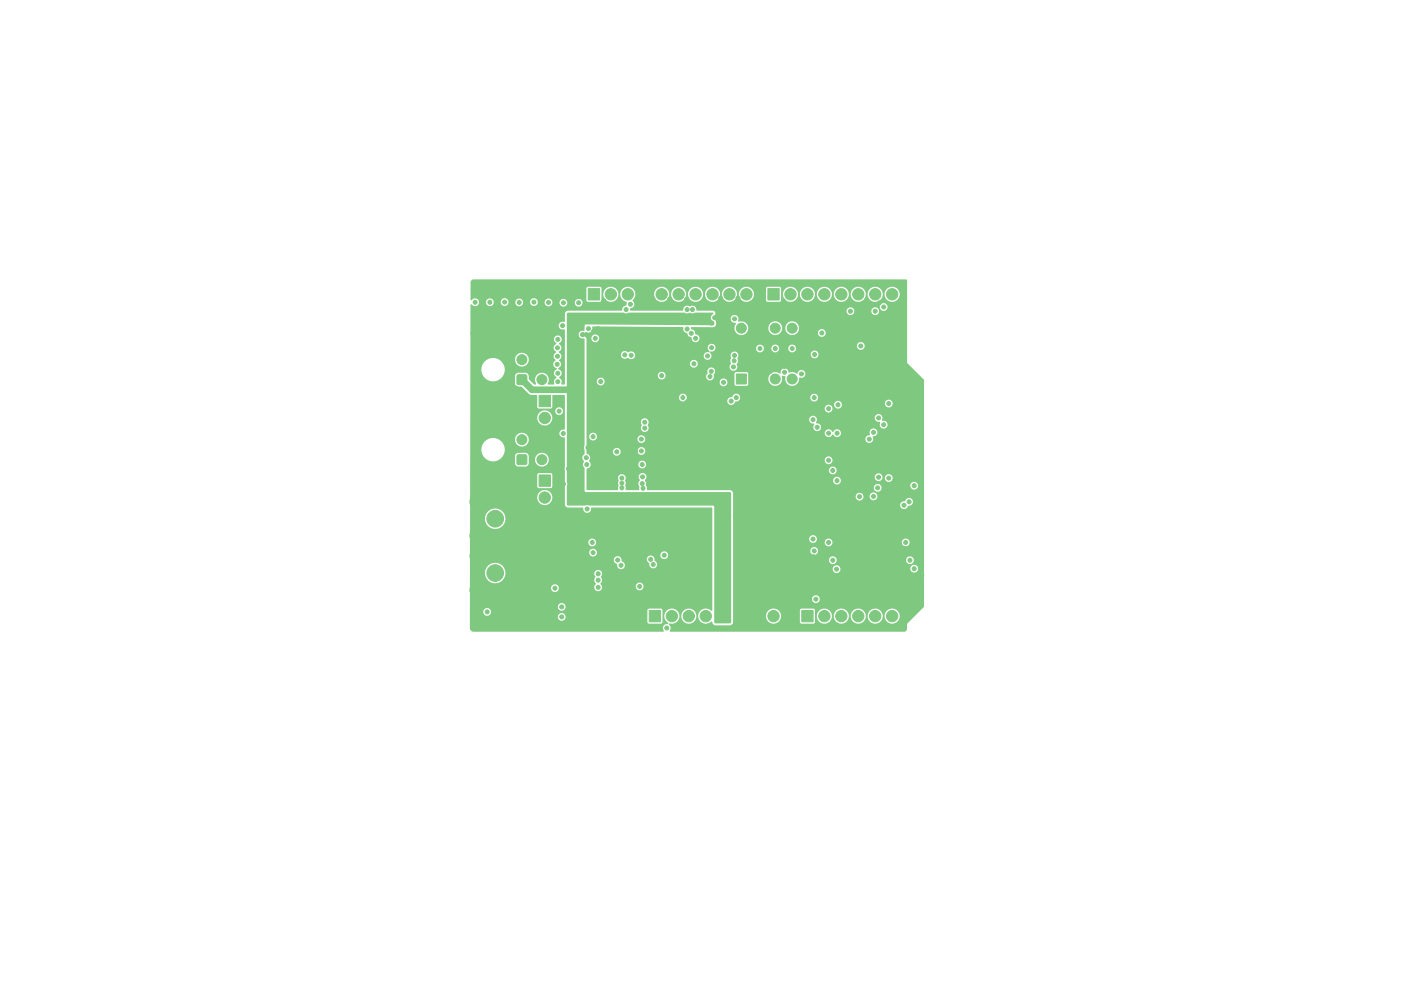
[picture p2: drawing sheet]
<svg xmlns="http://www.w3.org/2000/svg" width="210mm" height="148mm" viewBox="0 0 210 148" stroke-linecap="round" stroke-linejoin="round" font-family="sans-serif">
<g fill="#7fc87f" stroke="#7fc87f" stroke-width=".15">
<path d="M80.8 59.3h1.7v1.7h-1.7z"/>
<path d="M77.6 56.3h1.3v1.3h-1.3z"/>
<path d="M80.8 71.2h1.7v1.7h-1.7z"/>
<path d="M77.6 68.3h1.3v1.3h-1.3z"/>
<path d="M110.4 56.1h1.5v1.5h-1.5z"/>
<path d="M97.3 91.5h1.7v1.7h-1.7z"/>
<path d="M120.2 91.5h1.7v1.7h-1.7z"/>
<path d="M115.1 43.3h1.7v1.7h-1.7z"/>
<path d="M88.2 43.3h1.7v1.7h-1.7z"/>
<circle cx="81.7" cy="62.7" r=".85"/>
<circle cx="78.2" cy="53.9" r=".75"/>
<circle cx="81.2" cy="56.9" r=".75"/>
<circle cx="81.2" cy="53.9" r=".75"/>
<circle cx="74.2" cy="77.8" r="1.25"/>
<circle cx="76.8" cy="80.3" r="1.25"/>
<circle cx="76.8" cy="75.2" r="1.25"/>
<circle cx="71.7" cy="80.3" r="1.25"/>
<circle cx="71.7" cy="75.2" r="1.25"/>
<circle cx="81.7" cy="74.6" r=".85"/>
<circle cx="78.2" cy="65.9" r=".75"/>
<circle cx="81.2" cy="68.9" r=".75"/>
<circle cx="81.2" cy="65.9" r=".75"/>
<circle cx="74.2" cy="85.9" r="1.25"/>
<circle cx="76.8" cy="88.5" r="1.25"/>
<circle cx="76.8" cy="83.4" r="1.25"/>
<circle cx="71.7" cy="88.5" r="1.25"/>
<circle cx="71.7" cy="83.4" r="1.25"/>
<circle cx="111.1" cy="49.2" r=".75"/>
<circle cx="113.7" cy="49.2" r=".75"/>
<circle cx="116.2" cy="49.2" r=".75"/>
<circle cx="118.7" cy="49.2" r=".75"/>
<circle cx="118.7" cy="56.8" r=".75"/>
<circle cx="116.2" cy="56.8" r=".75"/>
<circle cx="113.7" cy="56.8" r=".75"/>
<circle cx="100.7" cy="92.4" r=".85"/>
<circle cx="103.3" cy="92.4" r=".85"/>
<circle cx="105.8" cy="92.4" r=".85"/>
<circle cx="108.3" cy="92.4" r=".85"/>
<circle cx="110.9" cy="92.4" r=".85"/>
<circle cx="113.4" cy="92.4" r=".85"/>
<circle cx="116" cy="92.4" r=".85"/>
<circle cx="123.6" cy="92.4" r=".85"/>
<circle cx="126.1" cy="92.4" r=".85"/>
<circle cx="128.7" cy="92.4" r=".85"/>
<circle cx="131.2" cy="92.4" r=".85"/>
<circle cx="133.7" cy="92.4" r=".85"/>
<circle cx="118.5" cy="44.1" r=".85"/>
<circle cx="121" cy="44.1" r=".85"/>
<circle cx="123.6" cy="44.1" r=".85"/>
<circle cx="126.1" cy="44.1" r=".85"/>
<circle cx="128.7" cy="44.1" r=".85"/>
<circle cx="131.2" cy="44.1" r=".85"/>
<circle cx="133.7" cy="44.1" r=".85"/>
<circle cx="91.6" cy="44.1" r=".85"/>
<circle cx="94.1" cy="44.1" r=".85"/>
<circle cx="96.6" cy="44.1" r=".85"/>
<circle cx="99.2" cy="44.1" r=".85"/>
<circle cx="101.7" cy="44.1" r=".85"/>
<circle cx="104.3" cy="44.1" r=".85"/>
<circle cx="106.8" cy="44.1" r=".85"/>
<circle cx="109.3" cy="44.1" r=".85"/>
<circle cx="111.9" cy="44.1" r=".85"/>
<circle cx="80" cy="82.5" r=".3"/>
<circle cx="87.5" cy="80" r=".3"/>
<circle cx="82.5" cy="80" r=".3"/>
<circle cx="82.5" cy="82.5" r=".3"/>
<circle cx="87.5" cy="82.5" r=".3"/>
<circle cx="85" cy="82.5" r=".3"/>
<circle cx="87.5" cy="85" r=".3"/>
<circle cx="85" cy="85" r=".3"/>
<circle cx="85" cy="87.5" r=".3"/>
<circle cx="85" cy="90" r=".3"/>
<circle cx="87.5" cy="90" r=".3"/>
<circle cx="87.5" cy="87.5" r=".3"/>
<circle cx="87.2" cy="90.8" r=".3"/>
<circle cx="86.2" cy="78.9" r=".3"/>
<circle cx="87.5" cy="78.9" r=".3"/>
<circle cx="92.5" cy="78.5" r=".3"/>
<circle cx="91.4" cy="80.4" r=".3"/>
<circle cx="91.4" cy="78.6" r=".3"/>
<circle cx="88" cy="69.7" r=".3"/>
<circle cx="87.9" cy="68.6" r=".3"/>
<circle cx="88.1" cy="67.1" r=".3"/>
<circle cx="89.6" cy="49.3" r=".3"/>
<circle cx="89.2" cy="50.7" r=".3"/>
<circle cx="88.2" cy="49.3" r=".3"/>
<circle cx="95.9" cy="87.9" r=".3"/>
<circle cx="110.4" cy="59.6" r=".3"/>
<circle cx="94.6" cy="53.3" r=".3"/>
<circle cx="93.9" cy="46.4" r=".3"/>
<circle cx="130.3" cy="65.8" r=".3"/>
<circle cx="137" cy="85.3" r=".3"/>
<circle cx="84.4" cy="65" r=".3"/>
<circle cx="108.5" cy="57.3" r=".3"/>
<circle cx="117.1" cy="79.6" r=".3"/>
<circle cx="126.4" cy="74.4" r=".3"/>
<circle cx="127.6" cy="66.6" r=".3"/>
<circle cx="120.3" cy="74.6" r=".3"/>
<circle cx="117.3" cy="73.6" r=".3"/>
<circle cx="117.1" cy="69.4" r=".3"/>
<circle cx="106.6" cy="55.7" r=".3"/>
<circle cx="99.2" cy="56.3" r=".3"/>
<circle cx="129" cy="51.9" r=".3"/>
<circle cx="104.3" cy="50.7" r=".3"/>
<circle cx="96.1" cy="65.8" r=".3"/>
<circle cx="118.7" cy="52.3" r=".3"/>
<circle cx="133.2" cy="60.5" r=".3"/>
<circle cx="133.2" cy="71.7" r=".3"/>
<circle cx="84.2" cy="91" r=".3"/>
<circle cx="117.6" cy="55.8" r=".3"/>
<circle cx="132.5" cy="46" r=".3"/>
<circle cx="101.3" cy="59.9" r=".3"/>
<circle cx="98" cy="59.6" r=".3"/>
<circle cx="93.6" cy="56.7" r=".3"/>
<circle cx="127.5" cy="46.7" r=".3"/>
<circle cx="131.2" cy="46.7" r=".3"/>
<circle cx="73.4" cy="45.3" r=".3"/>
<circle cx="71.2" cy="45.3" r=".3"/>
<circle cx="116.2" cy="52.3" r=".3"/>
<circle cx="93.2" cy="71.7" r=".3"/>
<circle cx="113.9" cy="52.3" r=".3"/>
<circle cx="75.6" cy="45.3" r=".3"/>
<circle cx="84.3" cy="48.8" r=".3"/>
<circle cx="123.2" cy="49.9" r=".3"/>
<circle cx="122.1" cy="53.1" r=".3"/>
<circle cx="83.6" cy="50.9" r=".3"/>
<circle cx="83.6" cy="52.2" r=".3"/>
<circle cx="96.6" cy="64.2" r=".3"/>
<circle cx="96.1" cy="67.6" r=".3"/>
<circle cx="83.6" cy="56" r=".3"/>
<circle cx="96.6" cy="63.3" r=".3"/>
<circle cx="83.6" cy="53.4" r=".3"/>
<circle cx="83.6" cy="57.2" r=".3"/>
<circle cx="96.3" cy="69.7" r=".3"/>
<circle cx="96.3" cy="71.5" r=".3"/>
<circle cx="96.3" cy="72.5" r=".3"/>
<circle cx="96.4" cy="73.2" r=".3"/>
<circle cx="121.9" cy="62.9" r=".3"/>
<circle cx="103.6" cy="50" r=".3"/>
<circle cx="97.9" cy="84.6" r=".3"/>
<circle cx="99.6" cy="83.3" r=".3"/>
<circle cx="85.9" cy="70.4" r=".3"/>
<circle cx="103.8" cy="46.4" r=".3"/>
<circle cx="87" cy="64.2" r=".3"/>
<circle cx="85.5" cy="66.7" r=".3"/>
<circle cx="88.9" cy="65.5" r=".3"/>
<circle cx="83.5" cy="54.6" r=".3"/>
<circle cx="90" cy="57.2" r=".3"/>
<circle cx="103" cy="49.3" r=".3"/>
<circle cx="103" cy="46.4" r=".3"/>
<circle cx="135.8" cy="81.3" r=".3"/>
<circle cx="130.9" cy="64.8" r=".3"/>
<circle cx="130.9" cy="74.4" r=".3"/>
<circle cx="122.3" cy="89.9" r=".3"/>
<circle cx="93.7" cy="53.2" r=".3"/>
<circle cx="80" cy="45.3" r=".3"/>
<circle cx="77.8" cy="45.4" r=".3"/>
<circle cx="86.7" cy="45.4" r=".3"/>
<circle cx="84.5" cy="45.4" r=".3"/>
<circle cx="82.2" cy="45.4" r=".3"/>
<circle cx="125.6" cy="60.7" r=".3"/>
<circle cx="99.9" cy="94.2" r=".3"/>
<circle cx="85.2" cy="70.3" r=".3"/>
<circle cx="86.1" cy="71.2" r=".3"/>
<circle cx="124.2" cy="61.3" r=".3"/>
<circle cx="125.5" cy="65" r=".3"/>
<circle cx="112.6" cy="57.6" r=".3"/>
<circle cx="95.3" cy="67.6" r=".3"/>
<circle cx="103" cy="60.3" r=".3"/>
<circle cx="98" cy="63.1" r=".3"/>
<circle cx="103.9" cy="66.1" r=".3"/>
<circle cx="124.2" cy="65" r=".3"/>
<circle cx="114.9" cy="81.9" r=".3"/>
<circle cx="138" cy="57.1" r=".3"/>
<circle cx="113.5" cy="86.8" r=".3"/>
<circle cx="135.5" cy="54.5" r=".3"/>
<circle cx="113.5" cy="83.5" r=".3"/>
<circle cx="138" cy="70.4" r=".3"/>
<circle cx="102.4" cy="59.6" r=".3"/>
<circle cx="122" cy="82.6" r=".3"/>
<circle cx="131.7" cy="62.7" r=".3"/>
<circle cx="131.7" cy="71.6" r=".3"/>
<circle cx="77" cy="53.1" r=".3"/>
<circle cx="79.5" cy="78.5" r=".3"/>
<circle cx="79.8" cy="56.7" r=".3"/>
<circle cx="75.8" cy="59.5" r=".3"/>
<circle cx="75.7" cy="54.3" r=".3"/>
<circle cx="81.2" cy="46.8" r=".3"/>
<circle cx="74.3" cy="48.6" r=".3"/>
<circle cx="78.9" cy="46.8" r=".3"/>
<circle cx="76.7" cy="46.8" r=".3"/>
<circle cx="72.4" cy="46.8" r=".3"/>
<circle cx="70.9" cy="50" r=".3"/>
<circle cx="78.9" cy="47.6" r=".3"/>
<circle cx="74.5" cy="46.8" r=".3"/>
<circle cx="72.5" cy="43.5" r=".3"/>
<circle cx="74.8" cy="43.5" r=".3"/>
<circle cx="72" cy="48.7" r=".3"/>
<circle cx="76.6" cy="48.5" r=".3"/>
<circle cx="93.1" cy="84.8" r=".3"/>
<circle cx="73" cy="91.8" r=".3"/>
<circle cx="131.6" cy="73.2" r=".3"/>
<circle cx="93.2" cy="73.2" r=".3"/>
<circle cx="132.5" cy="63.7" r=".3"/>
<circle cx="104" cy="54.5" r=".3"/>
<circle cx="93.2" cy="72.5" r=".3"/>
<circle cx="135.5" cy="75.8" r=".3"/>
<circle cx="106.4" cy="56.5" r=".3"/>
<circle cx="106.7" cy="52.1" r=".3"/>
<circle cx="121.9" cy="83.5" r=".3"/>
<circle cx="93.3" cy="81.9" r=".3"/>
<circle cx="93.5" cy="77.4" r=".3"/>
<circle cx="121.8" cy="87.4" r=".3"/>
<circle cx="122.5" cy="64.1" r=".3"/>
<circle cx="122" cy="59.6" r=".3"/>
<circle cx="94.5" cy="45.6" r=".3"/>
<circle cx="78.2" cy="86.7" r=".3"/>
<circle cx="76.7" cy="85.2" r=".3"/>
<circle cx="80.3" cy="86.7" r=".3"/>
<circle cx="76.1" cy="86.7" r=".3"/>
<circle cx="80.1" cy="85.2" r=".3"/>
<circle cx="76.1" cy="85.2" r=".3"/>
<circle cx="83.2" cy="88.2" r=".3"/>
<circle cx="77.5" cy="85.2" r=".3"/>
<circle cx="137" cy="72.8" r=".3"/>
<circle cx="77.5" cy="86.7" r=".3"/>
<circle cx="76.8" cy="86.7" r=".3"/>
<circle cx="78.2" cy="85.2" r=".3"/>
<circle cx="88.8" cy="81.3" r=".3"/>
<circle cx="88.9" cy="82.9" r=".3"/>
<circle cx="89.7" cy="87" r=".3"/>
<circle cx="89.7" cy="88.1" r=".3"/>
<circle cx="89.7" cy="86" r=".3"/>
<circle cx="131.6" cy="48.5" r=".3"/>
<circle cx="129.4" cy="47.4" r=".3"/>
<circle cx="131.8" cy="45.4" r=".3"/>
<circle cx="129.9" cy="45" r=".3"/>
<circle cx="106.7" cy="48.5" r=".3"/>
<circle cx="136.4" cy="84" r=".3"/>
<circle cx="136.3" cy="75.2" r=".3"/>
<circle cx="124.8" cy="70.5" r=".3"/>
<circle cx="97.5" cy="83.9" r=".3"/>
<circle cx="124.2" cy="81.3" r=".3"/>
<circle cx="109.6" cy="60.1" r=".3"/>
<circle cx="124.8" cy="84" r=".3"/>
<circle cx="125.5" cy="72.1" r=".3"/>
<circle cx="125.4" cy="85.4" r=".3"/>
<circle cx="84.2" cy="92.5" r=".3"/>
<circle cx="106.1" cy="53.4" r=".3"/>
<circle cx="110" cy="54.1" r=".3"/>
<circle cx="124.2" cy="69" r=".3"/>
<circle cx="93.8" cy="86.8" r=".3"/>
<circle cx="93.7" cy="85.7" r=".3"/>
<circle cx="95.6" cy="53.6" r=".3"/>
<circle cx="97.3" cy="87.7" r=".3"/>
<circle cx="76.2" cy="66.9" r=".3"/>
<circle cx="82.3" cy="65.1" r=".3"/>
<circle cx="82.3" cy="66.9" r=".3"/>
<circle cx="79.5" cy="63.8" r=".3"/>
<circle cx="77.9" cy="59.4" r=".3"/>
<circle cx="77.3" cy="58.2" r=".3"/>
<circle cx="77.9" cy="67.5" r=".3"/>
<circle cx="80" cy="65.2" r=".3"/>
<circle cx="128" cy="89.2" r=".3"/>
<circle cx="76.2" cy="71.4" r=".3"/>
<circle cx="77.1" cy="60.9" r=".3"/>
<circle cx="80.4" cy="70.7" r=".3"/>
<circle cx="78.2" cy="71.3" r=".3"/>
<circle cx="104.8" cy="55.8" r=".3"/>
<circle cx="105.3" cy="85.4" r=".3"/>
<circle cx="92.1" cy="63.6" r=".3"/>
<circle cx="104.3" cy="53.1" r=".3"/>
<circle cx="103.1" cy="55.1" r=".3"/>
<circle cx="100.3" cy="85.4" r=".3"/>
<circle cx="103.9" cy="86.9" r=".3"/>
<circle cx="121" cy="81.9" r=".3"/>
<circle cx="102.2" cy="57.2" r=".3"/>
<circle cx="81.5" cy="78.8" r=".3"/>
<circle cx="103.1" cy="56.5" r=".3"/>
<circle cx="117.6" cy="54.9" r=".3"/>
<circle cx="84.2" cy="78.5" r=".3"/>
<circle cx="128.8" cy="74.5" r=".3"/>
<circle cx="110.2" cy="69.9" r=".3"/>
<circle cx="107.7" cy="69.9" r=".3"/>
<circle cx="107.7" cy="67.4" r=".3"/>
<circle cx="110.2" cy="72.4" r=".3"/>
<circle cx="107.7" cy="72.4" r=".3"/>
<circle cx="110.2" cy="67.4" r=".3"/>
<circle cx="92.5" cy="67.8" r=".3"/>
<circle cx="109.9" cy="55" r=".3"/>
<circle cx="83.2" cy="69.9" r=".3"/>
<circle cx="107.8" cy="60.5" r=".3"/>
<circle cx="97.7" cy="79.9" r=".3"/>
<circle cx="102.7" cy="77.4" r=".3"/>
<circle cx="100.2" cy="77.4" r=".3"/>
<circle cx="102.7" cy="79.9" r=".3"/>
<circle cx="100.2" cy="79.9" r=".3"/>
<circle cx="102.7" cy="72.4" r=".3"/>
<circle cx="100.2" cy="67.4" r=".3"/>
<circle cx="100.2" cy="72.4" r=".3"/>
<circle cx="97.7" cy="77.4" r=".3"/>
<circle cx="100.2" cy="69.9" r=".3"/>
<circle cx="76.2" cy="50.2" r=".3"/>
<circle cx="77.5" cy="49.5" r=".3"/>
<circle cx="79.5" cy="49.2" r=".3"/>
<circle cx="78.9" cy="52.6" r=".3"/>
<circle cx="81.4" cy="52.5" r=".3"/>
<circle cx="74.4" cy="51" r=".3"/>
<circle cx="87.3" cy="50.2" r=".3"/>
<circle cx="73.7" cy="52.5" r=".3"/>
<circle cx="77" cy="43.5" r=".3"/>
<circle cx="97.9" cy="44.8" r=".3"/>
<circle cx="102.9" cy="44.8" r=".3"/>
<circle cx="108" cy="44.7" r=".3"/>
<circle cx="87.7" cy="45.6" r=".3"/>
<circle cx="100.4" cy="44.8" r=".3"/>
<circle cx="79.1" cy="43.5" r=".3"/>
<circle cx="95.5" cy="44.8" r=".3"/>
<circle cx="111.1" cy="47.8" r=".3"/>
<circle cx="83.6" cy="43.5" r=".3"/>
<circle cx="81.3" cy="43.5" r=".3"/>
<circle cx="85.7" cy="43.5" r=".3"/>
<circle cx="90.5" cy="45.1" r=".3"/>
<circle cx="113.9" cy="66.1" r=".3"/>
<circle cx="114.8" cy="62.9" r=".3"/>
<circle cx="110.7" cy="62.9" r=".3"/>
<circle cx="112.3" cy="76.5" r=".3"/>
<circle cx="112.3" cy="67.5" r=".3"/>
<circle cx="103.8" cy="62.9" r=".3"/>
<circle cx="83.8" cy="61.7" r=".3"/>
<circle cx="104.8" cy="66.1" r=".3"/>
<circle cx="120.1" cy="56.1" r=".3"/>
<circle cx="122.3" cy="45" r=".3"/>
<circle cx="119.8" cy="45" r=".3"/>
<circle cx="117.5" cy="45.1" r=".3"/>
<circle cx="112.3" cy="47.1" r=".3"/>
<circle cx="113.9" cy="44.5" r=".3"/>
<circle cx="118.2" cy="47.1" r=".3"/>
<circle cx="120" cy="47.1" r=".3"/>
<circle cx="124.8" cy="45" r=".3"/>
<circle cx="107.1" cy="47.6" r=".3"/>
<circle cx="116.8" cy="47.9" r=".3"/>
<circle cx="119.8" cy="47.9" r=".3"/>
<circle cx="110.6" cy="44.7" r=".3"/>
<circle cx="115.5" cy="47" r=".3"/>
<circle cx="130" cy="61.5" r=".3"/>
<circle cx="115.4" cy="55.7" r=".3"/>
<circle cx="130.4" cy="59.6" r=".3"/>
<circle cx="127.6" cy="59.2" r=".3"/>
<circle cx="120.9" cy="62.2" r=".3"/>
<circle cx="118.9" cy="67.6" r=".3"/>
<circle cx="119.4" cy="65.2" r=".3"/>
<circle cx="135" cy="80.6" r=".3"/>
<circle cx="137.2" cy="71.8" r=".3"/>
<circle cx="129.5" cy="75.9" r=".3"/>
<circle cx="104.8" cy="62.9" r=".3"/>
<circle cx="96.3" cy="83.1" r=".3"/>
<circle cx="129.5" cy="80.6" r=".3"/>
<circle cx="97.4" cy="81.9" r=".3"/>
<circle cx="135" cy="76.9" r=".3"/>
<circle cx="138" cy="73.1" r=".3"/>
<circle cx="110.7" cy="66.1" r=".3"/>
<circle cx="105.2" cy="79.9" r=".3"/>
<circle cx="102.7" cy="67.4" r=".3"/>
<circle cx="110.2" cy="77.4" r=".3"/>
<circle cx="102.7" cy="69.9" r=".3"/>
<circle cx="105.2" cy="72.4" r=".3"/>
<circle cx="105.2" cy="67.4" r=".3"/>
<circle cx="105.2" cy="77.4" r=".3"/>
<circle cx="105.2" cy="69.9" r=".3"/>
<circle cx="131.6" cy="50.7" r=".3"/>
<circle cx="131.1" cy="52.8" r=".3"/>
<circle cx="127.4" cy="45" r=".3"/>
<circle cx="125.7" cy="47.3" r=".3"/>
<circle cx="110.1" cy="47.8" r=".3"/>
<circle cx="110.1" cy="53.3" r=".3"/>
<circle cx="135.6" cy="82.2" r=".3"/>
<circle cx="129.5" cy="83.2" r=".3"/>
<circle cx="127.4" cy="80.6" r=".3"/>
<circle cx="129.5" cy="82.1" r=".3"/>
<circle cx="135.6" cy="83.2" r=".3"/>
<circle cx="100.3" cy="86.9" r=".3"/>
<circle cx="127.4" cy="75.9" r=".3"/>
<circle cx="127.4" cy="83.2" r=".3"/>
<circle cx="126.2" cy="77.4" r=".3"/>
<circle cx="127.4" cy="82.1" r=".3"/>
<circle cx="121.9" cy="80.8" r=".3"/>
<circle cx="92.6" cy="84" r=".3"/>
<circle cx="84.5" cy="72.6" r=".3"/>
<circle cx="106.9" cy="49.6" r=".3"/>
<circle cx="124.3" cy="84.9" r=".3"/>
<circle cx="103.1" cy="53.4" r=".3"/>
<circle cx="115.3" cy="89" r=".3"/>
<circle cx="124.4" cy="89.2" r=".3"/>
<circle cx="110.4" cy="90.1" r=".3"/>
<circle cx="115.3" cy="87.4" r=".3"/>
<circle cx="94.6" cy="92.6" r=".3"/>
<circle cx="114.3" cy="90.1" r=".3"/>
<circle cx="93.3" cy="94.2" r=".3"/>
<circle cx="83.9" cy="90" r=".3"/>
<circle cx="138.2" cy="86.3" r=".3"/>
<circle cx="138" cy="90.9" r=".3"/>
<circle cx="130.4" cy="90.6" r=".3"/>
<circle cx="133.1" cy="89.2" r=".3"/>
<circle cx="128.1" cy="90.6" r=".3"/>
<circle cx="135.5" cy="94.3" r=".3"/>
<circle cx="129.5" cy="89.2" r=".3"/>
<circle cx="132.5" cy="90.6" r=".3"/>
<circle cx="136.4" cy="86.2" r=".3"/>
<circle cx="89" cy="49.7" r=".3"/>
<circle cx="98" cy="56.3" r=".3"/>
<circle cx="99.9" cy="57" r=".3"/>
<circle cx="92.8" cy="45.8" r=".3"/>
<circle cx="93.4" cy="70.2" r=".3"/>
<circle cx="88" cy="76.3" r=".3"/>
</g>
<path d="M78.2 56.9l1.5 1.5h7.1l.2-.2" fill="none" stroke="#7fc87f" stroke-width="1"/>
<g fill="#7fc87f">
<path d="M70.7 42l.3-.1h64.9l.1 12.4 2.5 2.7v33.9l-2.5 2.6-.1 .7a.45 .45 0 0 1-.4 .5h-35l-.1-.1a.74 .74 0 0 0-.2-1l.1-.1a1.16 1.16 0 0 0 1.5-1.2h.3v.2a1.13 1.13 0 0 0 1.7 .9 1.13 1.13 0 0 0 0-2 1.13 1.13 0 0 0-1.7 .9h-.3v-.2a1.16 1.16 0 0 0-1.8-.6 1.16 1.16 0 0 0 .2 2l-.1 .1a.66 .66 0 0 0-.7 .3 .66 .66 0 0 0 .1 .8h-28.5l-.4-.1-.2-.3v-1.9h13.2v.2a.59 .59 0 0 0 .9 .4 .59 .59 0 0 0 0-1 .59 .59 0 0 0-.9 .4h-13.2v-.7h2v.1a.59 .59 0 0 0 .9 .5 .59 .59 0 0 0 0-1 .59 .59 0 0 0-.9 .4h-2v-.8h13.2v.2a.58 .58 0 0 0 .9 .4h12.5v1.8l.2 .2h1.9l.2-.2v-1.8l-.2-.2h-1.8l-.3 .2h-12.5a.58 .58 0 0 0 0-1 .58 .58 0 0 0-.9 .4h-13.2v-2.8h12.2v.2a.59 .59 0 0 0 .9 .4 .59 .59 0 0 0 0-1 .59 .59 0 0 0-.9 .4h-12.2v-2.3h2.3v.3a1.53 1.53 0 0 0 1.6 1.4 1.53 1.53 0 0 0 1.5-1.5h13.3l.2 .5a.8 .8 0 0 0 0 1.1 .59 .59 0 0 0-.2 .8 .59 .59 0 0 0 .8 .2 .59 .59 0 0 0 .3-.7h5.1v.1a.59 .59 0 0 0 .9 .4 .59 .59 0 0 0 0-1 .59 .59 0 0 0-.9 .5h-5.1a.35 .35 0 0 1-.2-.4 .35 .35 0 0 1 .2-.3v-.3l-.1-.4a.61 .61 0 0 0-.1-.9 .61 .61 0 0 0-.9 .4h-13.3v-.2a1.54 1.54 0 0 0-1.6-1.4 1.54 1.54 0 0 0-1.5 1.4h-2.3l.1-1.9h21.5l.1 .4 .4 .3a.6 .6 0 0 0 .4 .7 .6 .6 0 0 0 .7-.4 .6 .6 0 0 0-.4-.7l-.1-.4h3.9a.78 .78 0 0 0 .3 .7 .6 .6 0 0 0 .5 .7 .6 .6 0 0 0 .7-.4 .6 .6 0 0 0-.4-.7 .6 .6 0 0 0-.4-.8 .6 .6 0 0 0-.7 .5h-3.9a.59 .59 0 0 0-.6-.4 .59 .59 0 0 0-.5 .5h-21.5v-1.1h17.8v.1a.58 .58 0 0 0 .5 .5 .58 .58 0 0 0 .6-.2h9.6v.1a.59 .59 0 0 0 .9 .5 .59 .59 0 0 0 0-1 .59 .59 0 0 0-.9 .4h-9.6v-.1a.59 .59 0 0 0-.3-.8 .59 .59 0 0 0-.8 .5h-17.8v-1.5h17.7v.1a.59 .59 0 0 0 .9 .4 .59 .59 0 0 0 0-1 .59 .59 0 0 0-.9 .5h-17.7v-3.6h2.2v.2a1.54 1.54 0 0 0 2.3 1.2 1.54 1.54 0 0 0 0-2.6 1.54 1.54 0 0 0-2.3 1.2h-2.2v-3.2h10v.2a1.13 1.13 0 0 0 1.8 .9 1.13 1.13 0 0 0 0-2 1.13 1.13 0 0 0-1.8 .9h-10v-3.3h10v1.8l.1 .2h2l.2-.2v-1.8l-.2-.3h-1.8l-.3 .3h-10v-3.9h1.7v.2a1.76 1.76 0 0 0 1.3 1.6 1.76 1.76 0 0 0 1.9-.7h1.8v1.2l.2 .2 .3 .2 1.3-.1 .3-.3v-.8h.9a1.04 1.04 0 0 0 1.4 1.1 1.04 1.04 0 0 0 .3-1.7 1.04 1.04 0 0 0-1.7 .4v.2h-.9l-.1-.6-.4-.3h-1.2l-.2 .2-.2 .3h-1.8a1.75 1.75 0 0 0-.8-2.6h2.6v.2a1.04 1.04 0 0 0 1.6 .8 1.04 1.04 0 0 0 0-1.7 1.04 1.04 0 0 0-1.6 .7h-2.7a1.75 1.75 0 0 0-2.3 1.5h-1.7v-4.7h10v.2a1.13 1.13 0 0 0 1.9 .7 1.13 1.13 0 0 0-.4-1.9h1.2v.1a.59 .59 0 0 0 .9 .5 .59 .59 0 0 0 0-1 .59 .59 0 0 0-.9 .4h-1.3a1.13 1.13 0 0 0-1.4 1h-10v-7.3h1.7v.2a1.76 1.76 0 0 0 1.3 1.6 1.76 1.76 0 0 0 1.9-.7h1.8v1.1l.2 .3 .2 .2h.6l1.2 1.1 1.1 .1v1.8l.2 .3 2-.1 .1-.2v-1.7l1.8-.1v5.2a.62 .62 0 0 0-.8 .6 .62 .62 0 0 0 .8 .6v4.8l.1 2.2v3.1l.1 .2 .3 .2h2.3a.65 .65 0 0 0 .6 .8 .65 .65 0 0 0 .6-.8h18.1l.1 15.4a.24 .24 0 0 1-.4-.1 1.15 1.15 0 0 0-1.5 .4 1.15 1.15 0 0 0 .2 1.6 1.15 1.15 0 0 0 1.6-.2l.2 .4 .3 .2h2.3l.4-.3v-1.2h4.9v.2a1.13 1.13 0 0 0 1.7 .9 1.13 1.13 0 0 0 .1-1.9h3.3v1.8l.2 .2h1.9l.2-.2v-1h.2a1.13 1.13 0 0 0 1.2 1.2 1.13 1.13 0 0 0 1.1-1.2h.3v.2a1.13 1.13 0 0 0 1.2 1 1.13 1.13 0 0 0 1-1.2h.3v.2a1.13 1.13 0 0 0 1.2 1 1.13 1.13 0 0 0 1.1-1.2h.3v.2a1.13 1.13 0 0 0 1.2 1 1.13 1.13 0 0 0 1-1.2h.3v.2a1.13 1.13 0 0 0 1.7 .9 1.13 1.13 0 0 0 0-2 1.13 1.13 0 0 0-1.7 .9h-.3v-.2a1.13 1.13 0 0 0-1.2-.8 1.13 1.13 0 0 0-1 1h-.3v-.2a1.13 1.13 0 0 0-1.2-.8 1.13 1.13 0 0 0-1.1 1h-.3v-.2a1.13 1.13 0 0 0-1.2-.8 1.13 1.13 0 0 0-1 1h-.3v-.2a1.13 1.13 0 0 0-1.2-.8 1.13 1.13 0 0 0-1.1 1h-.2v-.8l-.3-.2h-1.8l-.2 .2-3.4-.1a1.13 1.13 0 0 0-1.7 .9h-4.9v-2.5h11.8v.1a.59 .59 0 0 0 .9 .4 .59 .59 0 0 0 0-.9 .59 .59 0 0 0-.9 .4h-11.8v-4.5h14.9v.1a.58 .58 0 0 0 .7 .5 .58 .58 0 0 0 .5-.7h10.5v.2a.59 .59 0 0 0 .8 .4 .59 .59 0 0 0 0-1 .59 .59 0 0 0-.8 .4h-10.5l-.1-.1a.59 .59 0 0 0-.6-.3 .59 .59 0 0 0-.5 .5h-14.9v-1.4h14.4v.2a.59 .59 0 0 0 .6 .5 .59 .59 0 0 0 .5-.7h10.4v.2a.59 .59 0 0 0 .9 .4 .59 .59 0 0 0 0-1 .59 .59 0 0 0-.9 .4h-10.4v-.1a.59 .59 0 0 0-.6-.4 .59 .59 0 0 0-.5 .5h-14.4v-1.4h11.6v.2a.59 .59 0 0 0 .9 .4 .59 .59 0 0 0 0-1 .59 .59 0 0 0-.9 .4h-11.6v-1.7h11.4v.1a.58 .58 0 0 0 1 .4h1.3v.1a.59 .59 0 0 0 .7 .5 .59 .59 0 0 0 .5-.6h10.4v.1a.59 .59 0 0 0 .9 .4 .59 .59 0 0 0 0-1 .59 .59 0 0 0-.9 .5h-10.4l-.1-.2a.59 .59 0 0 0-.6-.3 .59 .59 0 0 0-.5 .5h-1.3v-.1a.59 .59 0 0 0-.2-.9 .59 .59 0 0 0-.8 .5h-11.4v-5.1h25v.1a.63 .63 0 0 0 .6 .5 .63 .63 0 0 0 .7-.5 .59 .59 0 0 0 .6-.5 .59 .59 0 0 0-.4-.6 .59 .59 0 0 0-.7 .4l-.5 .2-.3 .4h-25v-1.3h18.4a.58 .58 0 0 0 .6 .7 .58 .58 0 0 0 .5-.7h1v.1a.59 .59 0 0 0 .9 .4 .59 .59 0 0 0 0-1 .59 .59 0 0 0-.9 .5h-1v-.1a.59 .59 0 0 0-.6-.4 .59 .59 0 0 0-.5 .5h-18.4l-.1-.6-.4-.3h-12.3l-.1-.1v-.3h34a.58 .58 0 0 0 .7 .6 .58 .58 0 0 0 .3-.9h4.5v.1a.59 .59 0 0 0 .8 .4 .59 .59 0 0 0 0-1 .59 .59 0 0 0-.8 .5l-4.6-.1a.59 .59 0 0 0-.9 .4h-34l-.3-1.1h28.2a.59 .59 0 0 0 .7 .6 .59 .59 0 0 0 .3-.9 .59 .59 0 0 0-1 .1v.2h-28.2l.2-.5h34.2a.58 .58 0 0 0 .5 .6 .58 .58 0 0 0 .7-.5h.3v.2a.59 .59 0 0 0 .9 .4 .59 .59 0 0 0 0-1 .59 .59 0 0 0-.9 .4h-.3v-.1a.59 .59 0 0 0-.6-.5 .59 .59 0 0 0-.6 .5l-34.2-.1a.61 .61 0 0 0-.9-.4 .61 .61 0 0 0-.1 1 .71 .71 0 0 0-.1 1v.4l-.1 .1h-1.9l-.1-1.4a.63 .63 0 0 0-.1-.8 .63 .63 0 0 0-.8 0 .63 .63 0 0 0-.1 .8l-.1 .3 .1 .4v.6l-.1 .1h-4.6l-.1-3h36.4a.59 .59 0 0 0 .7 .6 .59 .59 0 0 0 .3-.9 .59 .59 0 0 0-1 .1v.2h-36.4v-.2l.5-.3 .1-.4h7.2v.1a.59 .59 0 0 0 .9 .5 .59 .59 0 0 0 0-1 .59 .59 0 0 0-.9 .4h-7.2l-.2-.5 .1-.2h35.2v.2a.59 .59 0 0 0 .9 .4 .59 .59 0 0 0 0-1 .59 .59 0 0 0-.9 .4h-35.2a.81 .81 0 0 0-.5-.9v-.3h4a.58 .58 0 0 0 .6 .6 .58 .58 0 0 0 .5-.7h2.6v.1a.59 .59 0 0 0 .9 .4 .59 .59 0 0 0 0-1 .59 .59 0 0 0-.9 .5l-2.6-.1a.59 .59 0 0 0-.6-.3 .59 .59 0 0 0-.5 .5h-4l-.1-.5 .1-1.8h.4v.1a.58 .58 0 0 0 .5 .5 .58 .58 0 0 0 .6-.2h6.2v.1a.59 .59 0 0 0 .6 .5 .59 .59 0 0 0 .5-.6h33v.1a.61 .61 0 0 0 .9 .5 .61 .61 0 0 0 .2-.9 .6 .6 0 0 0 .8-.6 .6 .6 0 0 0-.7-.6 .6 .6 0 0 0-.5 .8v.1a.73 .73 0 0 0-.7 .6h-33v-.2a.59 .59 0 0 0-.6-.3 .59 .59 0 0 0-.5 .5l-6.2-.1a.58 .58 0 0 0-.3-.8 .58 .58 0 0 0-.8 .5h-.4v-.5h35.7v.1a.6 .6 0 0 0 .6 .5 .6 .6 0 0 0 .6-.3h.1a.59 .59 0 0 0 .9 .2 .59 .59 0 0 0 0-1 .59 .59 0 0 0-.9 .4l-.1-.1a.59 .59 0 0 0-.7-.3 .59 .59 0 0 0-.5 .5h-35.7v-1.7h8.2l.1 .5a.9 .9 0 0 0 .2 1 .64 .64 0 0 0 .7-.2 .64 .64 0 0 0 0-.8 .58 .58 0 0 0-.1-.8h24.3v.1a.79 .79 0 0 0 .7 .6 .6 .6 0 0 0 .3 1 .6 .6 0 0 0 .7-.8l-.1-.2-.6-.2 .2-.4-.2-.4h8.8a.69 .69 0 0 0 .8 .7v.1a.59 .59 0 0 0 .5 .9 .59 .59 0 0 0 .7-.7 .59 .59 0 0 0-.8-.5l-.1-.1a.59 .59 0 0 0-.3-.9 .59 .59 0 0 0-.8 .5h-8.8a.59 .59 0 0 0-.6-.2 .59 .59 0 0 0-.4 .5l-24.3-.1a.59 .59 0 0 0-.9 .4h-8.2v-2h35.7v.2a.59 .59 0 0 0 .9 .4 .59 .59 0 0 0 0-1 .59 .59 0 0 0-.9 .4h-35.7v-1.7h13.9v.2a.58 .58 0 0 0 .9 .4h6.3v.1a.58 .58 0 0 0 .9 .4h15.1v.2a.58 .58 0 0 0 .8 .5 .58 .58 0 0 0 .3-.9h6.5v.2a.59 .59 0 0 0 .9 .4 .59 .59 0 0 0 0-1 .59 .59 0 0 0-.9 .4h-6.5v-.1a.59 .59 0 0 0-.6-.2 .59 .59 0 0 0-.5 .5h-15a.53 .53 0 0 1 .6-.4l.3-.3v-.3h10.6a.59 .59 0 0 0 .7 .6 .59 .59 0 0 0 .3-1 .59 .59 0 0 0-1 .2v.2h-10.6a.63 .63 0 0 0-.6-.6 .63 .63 0 0 0-.6 .6l-.5 .1-.2 .4h-6.3a.58 .58 0 0 0-.1-1 .58 .58 0 0 0-.8 .4h-13.9v-2.4h1.6v.2a.58 .58 0 0 0 .6 .5 .58 .58 0 0 0 .5-.5h17.3v.1a.59 .59 0 0 0 .9 .4 .59 .59 0 0 0 0-1 .59 .59 0 0 0-.9 .5h-17.3v-.2a.59 .59 0 0 0-.6-.5 .59 .59 0 0 0-.5 .5h-1.6v-.9h10.7v.2a.58 .58 0 0 0 .6 .5 .58 .58 0 0 0 .6-.5h6v.1a.61 .61 0 0 0 .8 .5 .61 .61 0 0 0 .4-.9l.1-.1h3v1.6l.2 .3 1.7-.1 .2-.2v-.9h3a1.06 1.06 0 0 0 1.2 1.1 1.06 1.06 0 0 0 .8-1.4l.5 .1a1.06 1.06 0 0 0 .9 1.4 1.06 1.06 0 0 0 1.2-1.2l.1-.1a.59 .59 0 0 0 .8-.4 .59 .59 0 0 0-.5-.7 .59 .59 0 0 0-.7 .5h-.1a1.31 1.31 0 0 0-1.2-.1 .6 .6 0 0 0-.6-.7 .6 .6 0 0 0-.6 .7l-.1 .1a1.06 1.06 0 0 0-1.7 .7h-3v-.7l-.3-.2h-1.6l-.2 .2h-3l.1-.1a.6 .6 0 0 0-.6-.8 .6 .6 0 0 0-.5 .9l-.3 .4h-6v-.2a.59 .59 0 0 0-.6-.5 .59 .59 0 0 0-.6 .5h-10.7v-1.7h15.5v.1a.58 .58 0 0 0 .4 .5 .58 .58 0 0 0 .6-.2h5v.2a.6 .6 0 0 0 .8 .4 .6 .6 0 0 0 .2-.9v-.1a.87 .87 0 0 0 .2-.8l.1-.3-.1-.3h10.9a.59 .59 0 0 0 .8 .6 .59 .59 0 0 0 .2-.9 .59 .59 0 0 0-.9 .1l-.1 .2h-10.9a.62 .62 0 0 0-.8-.3 .62 .62 0 0 0-.2 .9 .84 .84 0 0 0 0 .9l-.2 .3h-4.9a.59 .59 0 0 0-.3-.9 .59 .59 0 0 0-.8 .5h-15.5v-1.4h5.2v.2a.65 .65 0 0 0 1.1 .3 .59 .59 0 0 0 .6 .2 .59 .59 0 0 0 .4-.5h10.3v.2a.59 .59 0 0 0 .9 .4 .59 .59 0 0 0 0-1v-.2a.68 .68 0 0 0 .9-.5h6v.1a.59 .59 0 0 0 .7 .5 .59 .59 0 0 0 .5-.6h1.1v.1a.59 .59 0 0 0 .7 .5 .59 .59 0 0 0 .5-.6h1.4v.1a.59 .59 0 0 0 .8 .5 .59 .59 0 0 0 .1-1h9.4v.2a.59 .59 0 0 0 .8 .4 .59 .59 0 0 0 0-1 .59 .59 0 0 0-.8 .4h-9.4a.59 .59 0 0 0-.9 .4h-1.4l-.1-.2a.59 .59 0 0 0-.6-.3 .59 .59 0 0 0-.5 .5h-1.1v-.2a.59 .59 0 0 0-.7-.3 .59 .59 0 0 0-.5 .5h-6v-.1a.59 .59 0 0 0-.9-.5 .59 .59 0 0 0-.1 1v.2a.73 .73 0 0 0-.8 .5h-10.3v-.1a.67 .67 0 0 0-1.1-.4 .6 .6 0 0 0-.6-.1 .6 .6 0 0 0-.4 .4h-5.2v-2.4h.7a.59 .59 0 0 0 .8 .6 .59 .59 0 0 0 .3-1 .59 .59 0 0 0-1 .2l-.1 .2h-.7l-.4-.2a.33 .33 0 0 1-.5-.3 .33 .33 0 0 1 .5-.3l.4-.1a.6 .6 0 0 0 .7-.1 .6 .6 0 0 0 .2-.7l.1-.1 13.5 .2a.97 .97 0 0 0 .6 1 .84 .84 0 0 0 .7 .5 .59 .59 0 0 0 .5 .7 .59 .59 0 0 0 .7-.5 .59 .59 0 0 0-.6-.7 1.16 1.16 0 0 0-.7-.8l.1-.3h3.3l.3-.3v-.4v-.2l-.4-.4h2.6l.1 .3 .2 .3 .5 .1v.1a1.04 1.04 0 0 0 .5 1.7 1.04 1.04 0 0 0 1.4-1.1h3v.2a1.04 1.04 0 0 0 1.1 .9 1.04 1.04 0 0 0 .9-1.1h.5v.2a1.03 1.03 0 0 0 .8 .9 1.03 1.03 0 0 0 1.1-.3h3v.1a.59 .59 0 0 0 .9 .4 .59 .59 0 0 0 0-1 .59 .59 0 0 0-.9 .5l-3-.1a1.03 1.03 0 0 0-.5-1.6 1.03 1.03 0 0 0-1.4 .9h-.5a1.03 1.03 0 0 0-1-.9 1.03 1.03 0 0 0-1 .9h-3.1a1.12 1.12 0 0 0-1.4-.9l-.1-.1a.58 .58 0 0 0-.3-.8 .58 .58 0 0 0-.8 .4h-2.6v-.2a.47 .47 0 0 0 .3-.4 .47 .47 0 0 0-.3-.5h20v.1a.58 .58 0 0 0 .7 .6 .58 .58 0 0 0 .5-.7h2.5v.1a.59 .59 0 0 0 .9 .5 .59 .59 0 0 0 0-1 .59 .59 0 0 0-.9 .4h-2.5l-.1-.2a.59 .59 0 0 0-.6-.3 .59 .59 0 0 0-.5 .5h-22.4l-.3-.6h27.7v.1a.59 .59 0 0 0 .9 .4 .59 .59 0 0 0 0-1 .59 .59 0 0 0-.9 .5h-27.7l-.3-.2-.4 .1a.71 .71 0 0 0-.8 0 .71 .71 0 0 0-.4 .7h-7.7l-.2-.1 .1-.2a.66 .66 0 0 0 .5-.5 .66 .66 0 0 0-.2-.7l.4-.5v-.6h2.9v.2a1.13 1.13 0 0 0 1.2 1.1 1.13 1.13 0 0 0 1-1.3h.3v.2a1.13 1.13 0 0 0 1.2 1.1 1.13 1.13 0 0 0 1.1-1.3h.2v.2a1.13 1.13 0 0 0 1.3 1.1 1.13 1.13 0 0 0 1-1.3h.3v.2a1.13 1.13 0 0 0 1.2 1.1 1.13 1.13 0 0 0 1-1.3h.3v.2a1.13 1.13 0 0 0 1.2 1.1 1.13 1.13 0 0 0 1.1-1.3h.3v.2a1.13 1.13 0 0 0 1.6 .9 1.13 1.13 0 0 0 .2-1.9h2.2v1.8l.2 .3 2-.1 .1-.2v-1h.3a1.13 1.13 0 0 0 1.1 1.3 1.13 1.13 0 0 0 1.1-1.3h.3v.2a1.13 1.13 0 0 0 1.2 1.1 1.13 1.13 0 0 0 1.1-1.3h.2v.2a1.13 1.13 0 0 0 1.3 1.1 1.13 1.13 0 0 0 1-1.3h.3v.2a1.13 1.13 0 0 0 1.2 1.1 1.13 1.13 0 0 0 1-1.3h.3v.2a1.13 1.13 0 0 0 1.2 1.1 1.13 1.13 0 0 0 1.1-1.3h.3v.2a1.13 1.13 0 0 0 1.2 1.1 1.13 1.13 0 0 0 1-1.3h.3v.2a1.13 1.13 0 0 0 1.7 .9 1.13 1.13 0 0 0 0-1.9 1.13 1.13 0 0 0-1.7 .8h-.3v-.1a1.13 1.13 0 0 0-1.2-.9 1.13 1.13 0 0 0-1 1h-.3v-.1a1.13 1.13 0 0 0-1.2-.9 1.13 1.13 0 0 0-1.1 1h-.3v-.1a1.13 1.13 0 0 0-1.2-.9 1.13 1.13 0 0 0-1 1h-.3v-.1a1.13 1.13 0 0 0-1.2-.9 1.13 1.13 0 0 0-1.1 1h-.2l-.1-.1a1.13 1.13 0 0 0-1.2-.9 1.13 1.13 0 0 0-1 1h-.3v-.1a1.13 1.13 0 0 0-1.2-.9 1.13 1.13 0 0 0-1 1h-.3v-.8l-.2-.2h-1.8l-.3 .2h-2.3a1.13 1.13 0 0 0-1.7 .8h-.3l-.1-.1a1.13 1.13 0 0 0-1.1-.9 1.13 1.13 0 0 0-1.1 1h-.3v-.1a1.13 1.13 0 0 0-1.2-.9 1.13 1.13 0 0 0-1 1h-.3v-.1a1.13 1.13 0 0 0-1.2-.9 1.13 1.13 0 0 0-1.1 1h-.2l-.1-.1a1.13 1.13 0 0 0-1.2-.9 1.13 1.13 0 0 0-1 1h-.3v-.1a1.13 1.13 0 0 0-1.2-.9 1.13 1.13 0 0 0-1 1h-2.9v-.1a1.15 1.15 0 0 0-2-.5 1.15 1.15 0 0 0 .8 1.9l-.1 .5a.74 .74 0 0 0-.7 .8h-8.1l-.4 .3v1.3l-.2 .1a.59 .59 0 0 0-.8 .6 .59 .59 0 0 0 .9 .5l.1 .1v8l-.1 .2-.5-.1a.79 .79 0 0 0-.3-1l.1-.1a.6 .6 0 0 0 .3-.6 .6 .6 0 0 0-.5-.5v-.2a.65 .65 0 0 0 .1-1.2 .7 .7 0 0 0 0-1.2v-.1a.65 .65 0 0 0 0-1.2 .6 .6 0 0 0 .4-.7 .6 .6 0 0 0-.7-.4 .6 .6 0 0 0-.4 .7l.3 .4a.71 .71 0 0 0-.4 .7 .71 .71 0 0 0 .4 .6 .71 .71 0 0 0-.1 1.2 .68 .68 0 0 0-.4 .7 .68 .68 0 0 0 .6 .6l-.1 .1a.6 .6 0 0 0-.4 .6l.2 .3 .2 .2v.2a.73 .73 0 0 0-.3 .9l-.9 .1-.1-.2a1.06 1.06 0 0 0-1-1.6 1.06 1.06 0 0 0-.7 1.7h-.3l-.8-.7-.1-.7-.3-.3h-1.3l-.2 .2-.2 .3h-1.8l.1-.2a1.75 1.75 0 0 0-.9-2.4h2.6v.2a1.04 1.04 0 0 0 1.6 .8 1.04 1.04 0 0 0 0-1.7 1.04 1.04 0 0 0-1.6 .7h-2.7a1.75 1.75 0 0 0-2.3 1.5h-1.7v-9.6l.1-.1 .2 .1a.59 .59 0 0 0 .6 .2 .59 .59 0 0 0 .4-.7h1.1v.2a.58 .58 0 0 0 .6 .5 .58 .58 0 0 0 .5-.7h1.1v.2a.58 .58 0 0 0 .6 .5 .58 .58 0 0 0 .5-.6h1v.1a.58 .58 0 0 0 .7 .5 .58 .58 0 0 0 .5-.7h1.1v.2a.58 .58 0 0 0 .6 .5 .58 .58 0 0 0 .5-.6h1v.1a.58 .58 0 0 0 .7 .5 .58 .58 0 0 0 .5-.6h1.1v.2a.59 .59 0 0 0 .6 .5 .59 .59 0 0 0 .5-.7h1.2v.2a.59 .59 0 0 0 .9 .4 .59 .59 0 0 0 0-1 .59 .59 0 0 0-.9 .4h-1.2v-.1a.59 .59 0 0 0-.6-.4 .59 .59 0 0 0-.5 .5h-1.1a.59 .59 0 0 0-.6-.5 .59 .59 0 0 0-.6 .5l-1-.1a.59 .59 0 0 0-.6-.5 .59 .59 0 0 0-.5 .5h-1.1v-.1a.59 .59 0 0 0-.7-.3 .59 .59 0 0 0-.5 .5l-1-.1a.59 .59 0 0 0-.6-.5 .59 .59 0 0 0-.5 .5h-1.1v-.1a.59 .59 0 0 0-.6-.4 .59 .59 0 0 0-.5 .5h-1.1v-.1a.59 .59 0 0 0-1-.1h-.2l-.1-.1v-1.7h17.4v1.8l.2 .3 1.9-.1 .2-.2v-1h.2v.2a1.13 1.13 0 0 0 1.8 .9 1.13 1.13 0 0 0 0-1.9 1.13 1.13 0 0 0-1.8 .8h-.2v-.8l-.3-.2h-1.8l-.2 .2h-17.4v-.9z"/>
<path d="M85 47l.1-.1h8.4l.3 .1 .5-.1h8.3a.87 .87 0 0 0 .9 0l.4 .1 .3-.1h2.6l.2 .1a.68 .68 0 0 0-.4 .7 .68 .68 0 0 0 .5 .6l-.1 .4-.1 .1-19.1-.1-.2 .1v.8a.6 .6 0 0 0-.9 .6 .6 .6 0 0 0 .8 .5l.1 .2v15.9l-.1 .3 .1 .9a.75 .75 0 0 0-.1 1.2 .67 .67 0 0 0 .1 1v3.5l.2 .1h21.6l.2 .1v19.4l-.1 .1-2.3 .1-.1-.2v-17.4l-.2-.1h-21.8l-.1-.1z"/>
</g>
</svg>
